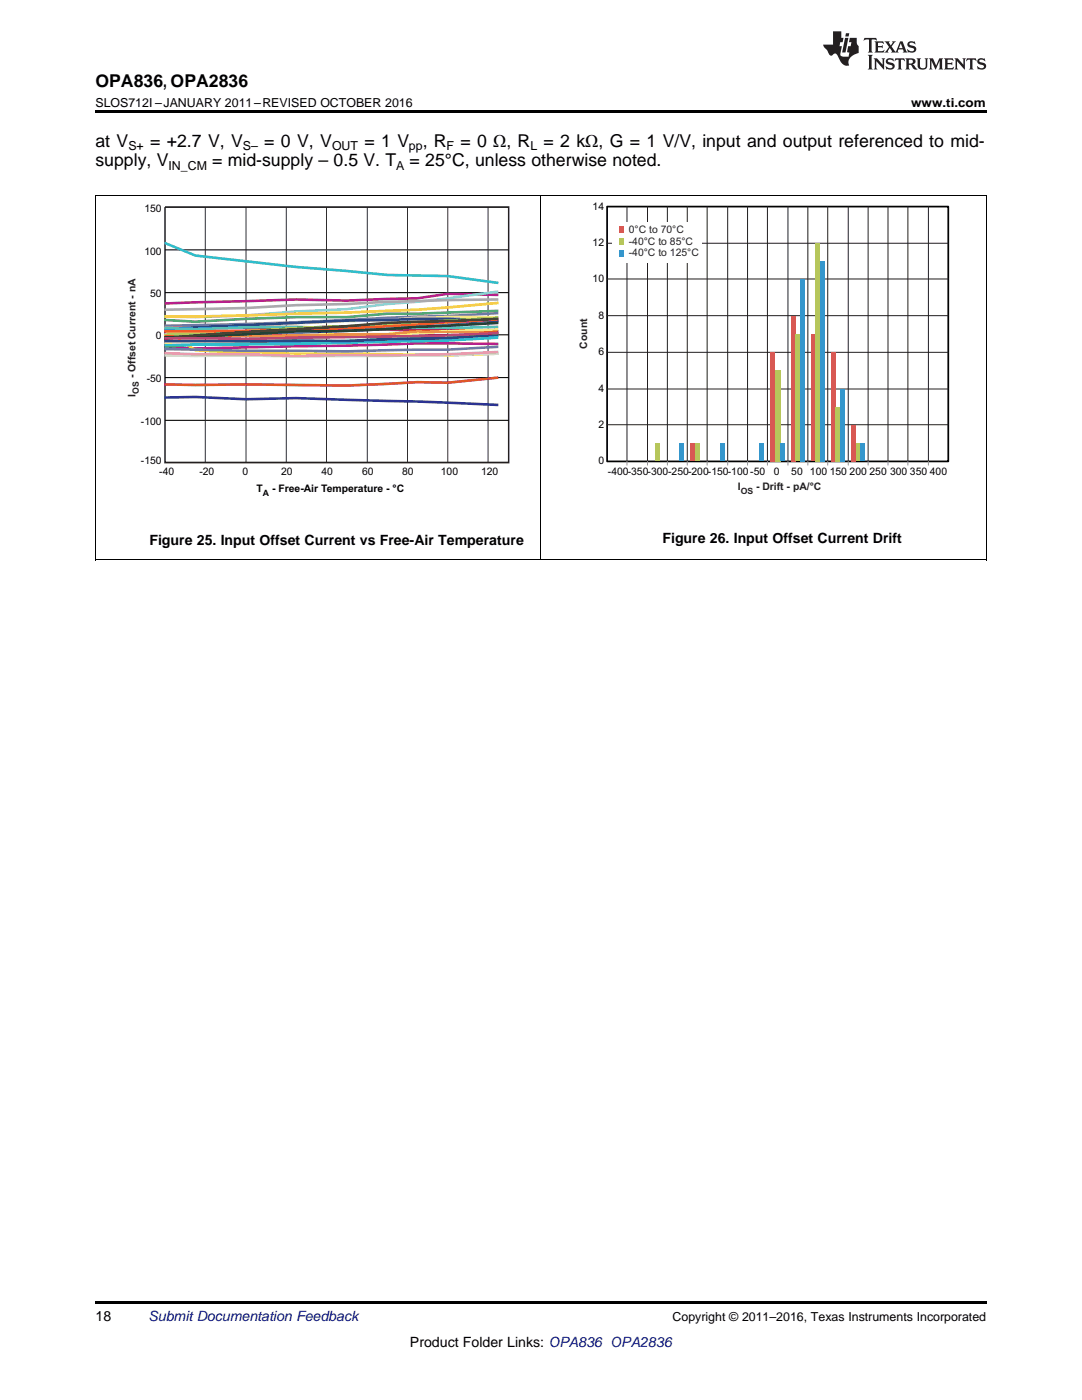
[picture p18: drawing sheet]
<svg xmlns="http://www.w3.org/2000/svg" width="216mm" height="279mm" viewBox="0 0 216 279" stroke-linecap="round" stroke-linejoin="round" font-family="sans-serif">
<defs><g id="words">
<g font-size="3.5">
<text x="19" y="17.3">OPA836, OPA2836</text>
<text x="19" y="29.3">at V</text>
<text x="30" y="29.3">= +2.7 V, V</text>
<text x="52.7" y="29.3">= 0 V, V</text>
<text x="72.7" y="29.3">= 1 V</text>
<text x="84.3" y="29.3">, R</text>
<text x="91.9" y="29.3">= 0 Ω, R</text>
<text x="108.4" y="29.3">= 2 kΩ, G = 1 V/V, input and output referenced to mid-</text>
<text x="19" y="33.2">supply, V</text>
<text x="42.3" y="33.2">= mid-supply – 0.5 V. T</text>
<text x="81.7" y="33.2">= 25°C, unless otherwise noted.</text>
</g>
<g font-size="2.8">
<text x="29.8" y="108.8">Figure 25. Input Offset Current vs Free-Air Temperature</text>
<text x="132.2" y="108.4">Figure 26. Input Offset Current Drift</text>
<text x="19" y="263.6">18</text>
<text x="81.8" y="268.9">Product Folder Links: OPA836 OPA2836</text>
</g>
<text font-size="2.8" fill="#0000c8" x="29.6" y="263.6">Submit Documentation Feedback</text>
<g font-size="2.5">
<text x="19" y="21.4">SLOS712I –JANUARY 2011–REVISED OCTOBER 2016</text>
<text x="181.8" y="21.4">www.ti.com</text>
<text x="25.6" y="30">S+</text>
<text x="48.5" y="30">S–</text>
<text x="66.3" y="30">OUT</text>
<text x="81.6" y="30">pp</text>
<text x="89.1" y="30">F</text>
<text x="105.8" y="30">L</text>
<text x="33.6" y="33.9">IN_CM</text>
<text x="79.1" y="33.9">A</text>
<text x="134.2" y="263.6">Copyright © 2011–2016, Texas Instruments Incorporated</text>
</g>
<g font-size="2.1" fill="#010202">
<text x="118.3" y="41.8">14</text>
<text x="28.8" y="42.3">150</text>
<text x="28.8" y="50.8">100</text>
<text x="118.3" y="49.1">12</text>
<text x="30" y="59.3">50</text>
<text x="118.3" y="56.3">10</text>
<text x="119.4" y="63.6">8</text>
<text x="31.1" y="67.7">0</text>
<text x="119.4" y="70.9">6</text>
<text x="29.3" y="76.3">-50</text>
<text x="119.4" y="78.2">4</text>
<text x="28.1" y="84.8">-100</text>
<text x="119.4" y="85.3">2</text>
<text x="28.1" y="92.5">-150</text>
<text x="31.8" y="94.9">-40</text>
<text x="39.8" y="94.9">-20</text>
<text x="48.4" y="94.9">0</text>
<text x="56.1" y="94.9">20</text>
<text x="64.1" y="94.9">40</text>
<text x="72.2" y="94.9">60</text>
<text x="80.2" y="94.9">80</text>
<text x="88" y="94.9">100</text>
<text x="96" y="94.9">120</text>
<text x="119.4" y="92.7">0</text>
<text x="121.3" y="94.8">-400-350-300-250-200-150-100-50</text>
<text x="154.4" y="94.8">0</text>
<text x="157.9" y="94.8">50 100 150 200 250 300 350 400</text>
<text x="51.2" y="98.2">T</text>
<text x="54.3" y="98.2">- Free-Air Temperature - °C</text>
</g>
<g font-size="2.1" fill="#231f20">
<text x="125.5" y="46.5">0°C to 70°C</text>
<text x="125.5" y="48.8">-40°C to 85°C</text>
<text x="125.5" y="51.1">-40°C to 125°C</text>
<text x="117.2" y="69.6" transform="rotate(-90 117.2 69.6)">Count</text>
<text x="27" y="75.5" transform="rotate(-90 27 75.5)">- Offset Current - nA</text>
<text x="27" y="79.2" transform="rotate(-90 27 79.2)">I</text>
<text x="147.2" y="97.8">I</text>
<text x="150.9" y="97.8">- Drift - pA/°C</text>
</g>
<g font-size="1.7" fill="#231f20">
<text x="27.7" y="78.6" transform="rotate(-90 27.7 78.6)">OS</text>
<text x="147.8" y="98.5">OS</text>
</g>
<text font-size="1.7" fill="#010202" x="52.5" y="98.9">A</text>
</g></defs>
<path d="M19 111.8h.2zM196.7 111.8h.1zM19 259.7h177.8v.5h-177.8z" fill="#000"/>
<path d="M19.1 39.2v72.6M107.9 39.2v72.6M196.8 39.2v72.6M19 111.7h177.8" fill="none" stroke="#000" stroke-width=".2"/>
<path d="M32.9 41.3h68.6v51h-68.6z" fill="none" stroke="#231f20" stroke-width=".32"/>
<path d="M32.9 58.4h68.6M32.9 49.9h68.6M32.9 75.4h68.6M32.9 66.8h68.6M32.9 83.9h68.6" fill="none" stroke="#010202" stroke-width=".2"/>
<path d="M41 41.3v51M49.1 41.3v51M57.1 41.3v51M65.2 41.3v51M73.3 41.3v51M81.3 41.3v51M89.4 41.3v51M97.4 41.3v51" fill="none" stroke="#231f20" stroke-width=".2"/>
<path d="M99.4 64.1l-10 .8-6.1 .2-6 .6-18.2 .7a425.6 425.6 0 0 1-26.3 1.1" fill="none" stroke="#2e3090" stroke-width=".48"/>
<path d="M99.4 68.6a385.2 385.2 0 0 0-30.2 .4l-30.2 .6-6.2-.3" fill="none" stroke="#b6208b" stroke-width=".48"/>
<path d="M32.8 65.9l6.2 4 10.1 .6 10 .1h10.1l20.2 .3 10-.3" fill="none" stroke="#f7e726" stroke-width=".48"/>
<path d="M32.8 48.5l6.2 2.5 20.1 2.3 18.2 1.6 12.1 .2 10 1.4" fill="none" stroke="#30beb9" stroke-width=".48"/>
<path d="M99.4 58.9l-10-.3-6.1 .9-14.1 .5-10.1-.2-26.3 .8" fill="none" stroke="#96278e" stroke-width=".48"/>
<path d="M32.8 65.1l6.2 .4h20.1l10.1-.4 8.1 .7 6 .1 6.1-.3 10 .5" fill="none" stroke="#ae2930" stroke-width=".48"/>
<path d="M99.4 66.9l-10 .5-12.1 .2-8.1 .5-30.2 .7-6.2 .4" fill="none" stroke="#1f9591" stroke-width=".48"/>
<path d="M32.8 79.3l6.2-.1 10.1 .5 10-.2 24.2 .6 16.1 .7" fill="none" stroke="#2b3695" stroke-width=".48"/>
<path d="M99.4 67.4l-10 .6-12.1 .2a1070.6 1070.6 0 0 1-44.5 .6" fill="none" stroke="#2fc2e8" stroke-width=".48"/>
<path d="M99.4 64.4l-10 .6h-6.1l-6 .7h-8.1l-10.1 .6-10 .1-10.1-.1-6.2 .4" fill="none" stroke="#c2e2e0" stroke-width=".48"/>
<path d="M99.4 70.6l-10 .3-30.3 .2-10-.2-10.1 .1-6.2-.1" fill="none" stroke="#c9e3b8" stroke-width=".48"/>
<path d="M99.4 65.7l-10 .4-6.1 .5-6 .1-28.2 1.4-16.3 .3" fill="none" stroke="#faf19a" stroke-width=".48"/>
<path d="M99.4 58.2l-10 1.3-6.1 .7-6 .5-8.1 1-10.1 .5a183.7 183.7 0 0 1-26.3 1" fill="none" stroke="#8fd0ee" stroke-width=".48"/>
<path d="M99.4 70.2a430.3 430.3 0 0 1-30.2 .6l-10.1 .2-10-.3h-10.1l-6.2-.2" fill="none" stroke="#ed97b7" stroke-width=".48"/>
<path d="M99.4 62.5l-10 .6-12.1 .3a969.6 969.6 0 0 1-44.5 1.6" fill="none" stroke="#896fb1" stroke-width=".48"/>
<path d="M99.4 63.3l-16.1 .1-6 .5-18.2 .6a297.6 297.6 0 0 1-26.3 1" fill="none" stroke="#f8cc9a" stroke-width=".48"/>
<path d="M99.4 64l-10-.4h-6.1l-14.1 .4-36.4 1.7" fill="none" stroke="#1150a3" stroke-width=".48"/>
<path d="M99.4 65.2l-10 .3-12.1-.2-8.1 .3-10.1-.4-10 .1-10.1 .4-6.2-.3" fill="none" stroke="#4ec2bf" stroke-width=".48"/>
<path d="M99.4 63.4l-30.2 1.7-10.1 .4-20.1 1.2-6.2 .1" fill="none" stroke="#abcc3b" stroke-width=".48"/>
<path d="M99.4 60.4a345.4 345.4 0 0 1-30.2 2l-10.1 .2a438.4 438.4 0 0 1-26.3 .6" fill="none" stroke="#fac61c" stroke-width=".48"/>
<path d="M99.4 66.5l-16.1-.4-6 .6h-8.1a1083.5 1083.5 0 0 1-36.4 .4" fill="none" stroke="#f49129" stroke-width=".48"/>
<path d="M99.4 63.7l-10 .6a584.8 584.8 0 0 1-50.4 1.8h-6.2" fill="none" stroke="#f15927" stroke-width=".48"/>
<path d="M99.4 69.2l-10 .6h-6.1l-14.1 .3-20.1-.1-16.3-.3" fill="none" stroke="#6b79ae" stroke-width=".48"/>
<path d="M99.4 59.8l-22.1 .4-8.1 .5-10.1 .2-10 .6-16.3 .3" fill="none" stroke="#a8a9a9" stroke-width=".48"/>
<path d="M99.4 66.7l-10 .8-12.1 .2-8.1 .4-10.1-.1-26.3 .1" fill="none" stroke="#1c4b8a" stroke-width=".48"/>
<path d="M99.4 62l-16.1 .6h-6l-8.1 .7h-10.1l-10 .3-10.1 .6-6.2-.3" fill="none" stroke="#4ea96f" stroke-width=".48"/>
<path d="M99.4 64.4l-16.1 .8-6 .5-8.1 .3-10.1 .1a418 418 0 0 1-26.3 1.2" fill="none" stroke="#0d4a31" stroke-width=".48"/>
<path d="M99.4 63.6l-22.1 .8-8.1 .7-30.2 1.8-6.2 .7" fill="none" stroke="#47432a" stroke-width=".48"/>
<path d="M99.4 75.4l-10 1-6.1-.1-14.1 .6-36.4-.2" fill="none" stroke="#bb332f" stroke-width=".48"/>
<path d="M99.4 66.5l-10 .4-40.3 .7-16.3-.1" fill="none" stroke="#b53874" stroke-width=".48"/>
<path d="M121.1 41.2h68.1v50.9h-68.1z" fill-rule="evenodd" fill="#fff"/>
<path d="M121.1 41.2h68.1v50.9h-68.1z" fill="none" stroke="#010202" stroke-width=".35"/>
<g fill="none" stroke="#231f20" stroke-width=".2">
<path d="M121.1 55.7h68.1M121.1 48.5h68.1M125.1 41.2v50.9M129.2 41.2v50.9M133.2 41.2v50.9M137.1 41.2v50.9M141.1 41.2v50.9M145.2 41.2v50.9M149.2 41.2v50.9M153.1 41.2v50.9M157.2 41.2v50.9M161.2 41.2v50.9"/>
<path d="M165.2 41.2v50.9M169.3 41.2v50.9M173.2 41.2v50.9M177.2 41.2v50.9M181.2 41.2v50.9M185.3 41.2v50.9M121.1 77.6h68.1M121.1 70.3h68.1M121.1 63h68.1M121.1 84.8h68.1"/>
</g>
<g fill="#d85853">
<path d="M137.8 88.5h.9v3.6h-.9z" fill-rule="evenodd"/>
<path d="M153.8 70.3h.9v21.8h-.9z" fill-rule="evenodd"/>
<path d="M157.9 63h.9v29.1h-.9z" fill-rule="evenodd"/>
<path d="M161.8 66.7h.9v25.4h-.9z" fill-rule="evenodd"/>
<path d="M165.8 70.3h.9v21.8h-.9z" fill-rule="evenodd"/>
<path d="M169.9 84.8h.9v7.3h-.9z" fill-rule="evenodd"/>
</g>
<g fill="#b6c65b">
<path d="M130.7 88.5h.9v3.6h-.9z" fill-rule="evenodd"/>
<path d="M138.7 88.5h.9v3.6h-.9z" fill-rule="evenodd"/>
<path d="M154.7 73.9h1v18.2h-1z" fill-rule="evenodd"/>
<path d="M158.8 66.7h.9v25.4h-.9z" fill-rule="evenodd"/>
<path d="M162.7 48.5h.9v43.6h-.9z" fill-rule="evenodd"/>
<path d="M166.7 81.2h1v10.9h-1z" fill-rule="evenodd"/>
<path d="M170.8 88.5h.9v3.6h-.9z" fill-rule="evenodd"/>
</g>
<g fill="#3496cc">
<path d="M135.6 88.5h.9v3.6h-.9z" fill-rule="evenodd"/>
<path d="M143.7 88.5h.9v3.6h-.9z" fill-rule="evenodd"/>
<path d="M151.6 88.5h.9v3.6h-.9z" fill-rule="evenodd"/>
<path d="M155.7 88.5h.9v3.6h-.9z" fill-rule="evenodd"/>
<path d="M159.7 55.7h.9v36.4h-.9z" fill-rule="evenodd"/>
<path d="M163.6 52.1h.9v40h-.9z" fill-rule="evenodd"/>
<path d="M167.7 77.6h.9v14.5h-.9z" fill-rule="evenodd"/>
<path d="M171.7 88.5h.9v3.6h-.9z" fill-rule="evenodd"/>
</g>
<g fill="none" stroke="#929495" stroke-width=".2">
<path d="M125.1 92.1v.7M129.2 92.1v.7M133.2 92.1v.7M137.1 92.1v.7M141.1 92.1v.7M145.2 92.1v.7M149.2 92.1v.7M153.1 92.1v.7M157.2 92.1v.7M161.2 92.1v.7M165.2 92.1v.7M169.3 92.1v.7"/>
<path d="M173.2 92.1v.7M177.2 92.1v.7M181.2 92.1v.7M185.3 92.1v.7"/>
</g>
<path d="M122.2 44.3h17.9v8.1h-17.9z" fill-rule="evenodd" fill="#fff"/>
<path d="M123.6 45.1h.9v1.3h-.9z" fill-rule="evenodd" fill="#d85853"/>
<path d="M123.6 47.6h.9v1.3h-.9z" fill-rule="evenodd" fill="#b6c65b"/>
<path d="M123.6 49.8h.9v1.4h-.9z" fill-rule="evenodd" fill="#3496cc"/>
<path d="M19 39.1h177.8" fill="none" stroke="#000" stroke-width=".2"/>
<path d="M19 22h177.8v.5h-177.8z" fill="#000"/>
<g fill="#231f20">
<path d="M172.5 7.6l-.1 .5 .4-.2h.6v.1v2.1l-.2 .4h.9l-.2-.4v-2.1l.1-.1h.5l.5 .2-.2-.5zM174.5 8.3l.2 .3v1.5l-.2 .4h1.8l.2-.6a1.04 1.04 0 0 1-1.3 .2v-.7h.6l.3 .2v-.6l-.3 .2h-.6v-.6l.8-.1 .4 .3-.2-.5zM176.5 8.3l.9 1.1-.9 1.1h.8l-.2-.2 .4-.7 .5 .7-.2 .2h1.5l-.2-.2 .2-.4h.9l.1 .4-.2 .2h1l-.3-.3-.7-1.9h-.5l-.9 2-.8-1 .9-1h-.8l.1 .3-.4 .5-.3-.6 .1-.2zM179.7 8.6l.4 1h-.7zM181.3 8.4a.63 .63 0 0 0-.2 .7 .63 .63 0 0 0 .6 .4l.6 .2 .1 .2a.75 .75 0 0 1-.7 .4 .75 .75 0 0 1-.6-.5l.1 .7 .1-.1a1.11 1.11 0 0 0 1.5-.6 1.13 1.13 0 0 0-1.2-.8l-.1-.4a1.04 1.04 0 0 1 1.2 .2l-.2-.5-.2 .1-.4-.2zM173.2 10.9l.2 .4v2.2l-.2 .4h1l-.3-.4v-2.2l.3-.4zM174.3 11.6l.3 .4v1.5l-.3 .4h.8l-.2-.4v-1.3l1.5 1.7v-1.9l.2-.4h-.7l.2 .4v.9l-1.1-1.3zM177 11.8a.62 .62 0 0 0-.2 .7 .62 .62 0 0 0 .6 .4l.6 .1 .1 .3a.76 .76 0 0 1-.7 .3 .76 .76 0 0 1-.7-.4l.2 .7 .1-.1a1.11 1.11 0 0 0 1.5-.6 1.13 1.13 0 0 0-1.2-.8l-.1-.4a1.04 1.04 0 0 1 1.2 .2l-.2-.6-.2 .1-.5-.1zM178.7 11.6l-.2 .6a.61 .61 0 0 1 .8-.3v1.6l-.2 .4h.9l-.2-.4v-1.6a.63 .63 0 0 1 .7 .3l-.1-.6zM180.6 11.6l.3 .4v1.5l-.3 .4h1l-.2-.2-.1-.8 .6 .2a.76 .76 0 0 0 1.2 .7l-1-1a.58 .58 0 0 0 .6-.5 .58 .58 0 0 0-.5-.6zM181.4 11.9h.1a.45 .45 0 0 1 .5 .1 .45 .45 0 0 1 .1 .5l-.8 .2zM182.9 11.6l.2 .2a2.17 2.17 0 0 0 .3 1.9 .99 .99 0 0 0 1.6-.6v-1.1l.2-.4h-.7l.2 .2a1.92 1.92 0 0 1-.2 1.8 .6 .6 0 0 1-.9-.5v-1.1l.2-.4zM185.4 11.6l.2 .4v1.5l-.2 .4h.7l-.2-.4v-1.4l.8 1.8 .8-1.8v1.4l-.2 .4h.9l-.2-.4v-1.5l.2-.4h-.8l-.6 1.5-.6-1.5zM188.4 11.6l.2 .4v1.5l-.2 .4h1.8l.1-.6a1.04 1.04 0 0 1-1.2 .1v-.6h.5l.4 .2v-.6l-.4 .2h-.5v-.7h.8l.3 .3-.1-.6zM190.5 11.6l.2 .4v1.5l-.2 .4h.7l-.2-.4v-1.3l1.5 1.7v-1.9l.2-.4h-.7l.2 .4v.9l-1.1-1.3zM192.9 11.6l-.1 .6a.61 .61 0 0 1 .7-.3l.1 1.6-.3 .4h1l-.3-.4 .1-1.6a.63 .63 0 0 1 .7 .3l-.1-.6zM195.2 11.8a.62 .62 0 0 0-.2 .7 .62 .62 0 0 0 .6 .4l.6 .1 .1 .3a.76 .76 0 0 1-.7 .3 .76 .76 0 0 1-.6-.4l.1 .7 .1-.1a1.11 1.11 0 0 0 1.6-.6 1.13 1.13 0 0 0-1.3-.8l-.1-.4a1.04 1.04 0 0 1 1.2 .2l-.1-.6-.2 .1-.5-.1z"/>
<path d="M166.2 6.3v2.6h-1.9v.4l.8 .9a.91 .91 0 0 0 1 .8 .56 .56 0 0 1 .5-.3 .56 .56 0 0 1 .5 .3l.4 .8a1.53 1.53 0 0 0 1.9 1.2 1.54 1.54 0 0 1 1-2.1l.9-.3v-1.4a1.52 1.52 0 0 1-.4-1.6h-1.3l-.2 .8h.5l-.2 .8h-.5l-.1 1v.2l.4 .1-.2 .8a1.93 1.93 0 0 1-1.6-.3l.3-1.8h-.5l.2-.8h.4l.2-.8h-.4v-1.3zM168.6 7.6l-.6 2.9h.7l.6-2.9zM168.8 6.6l-.1 .7h.6l.2-.7z"/>
</g>
<use href="#words"/>
</svg>
